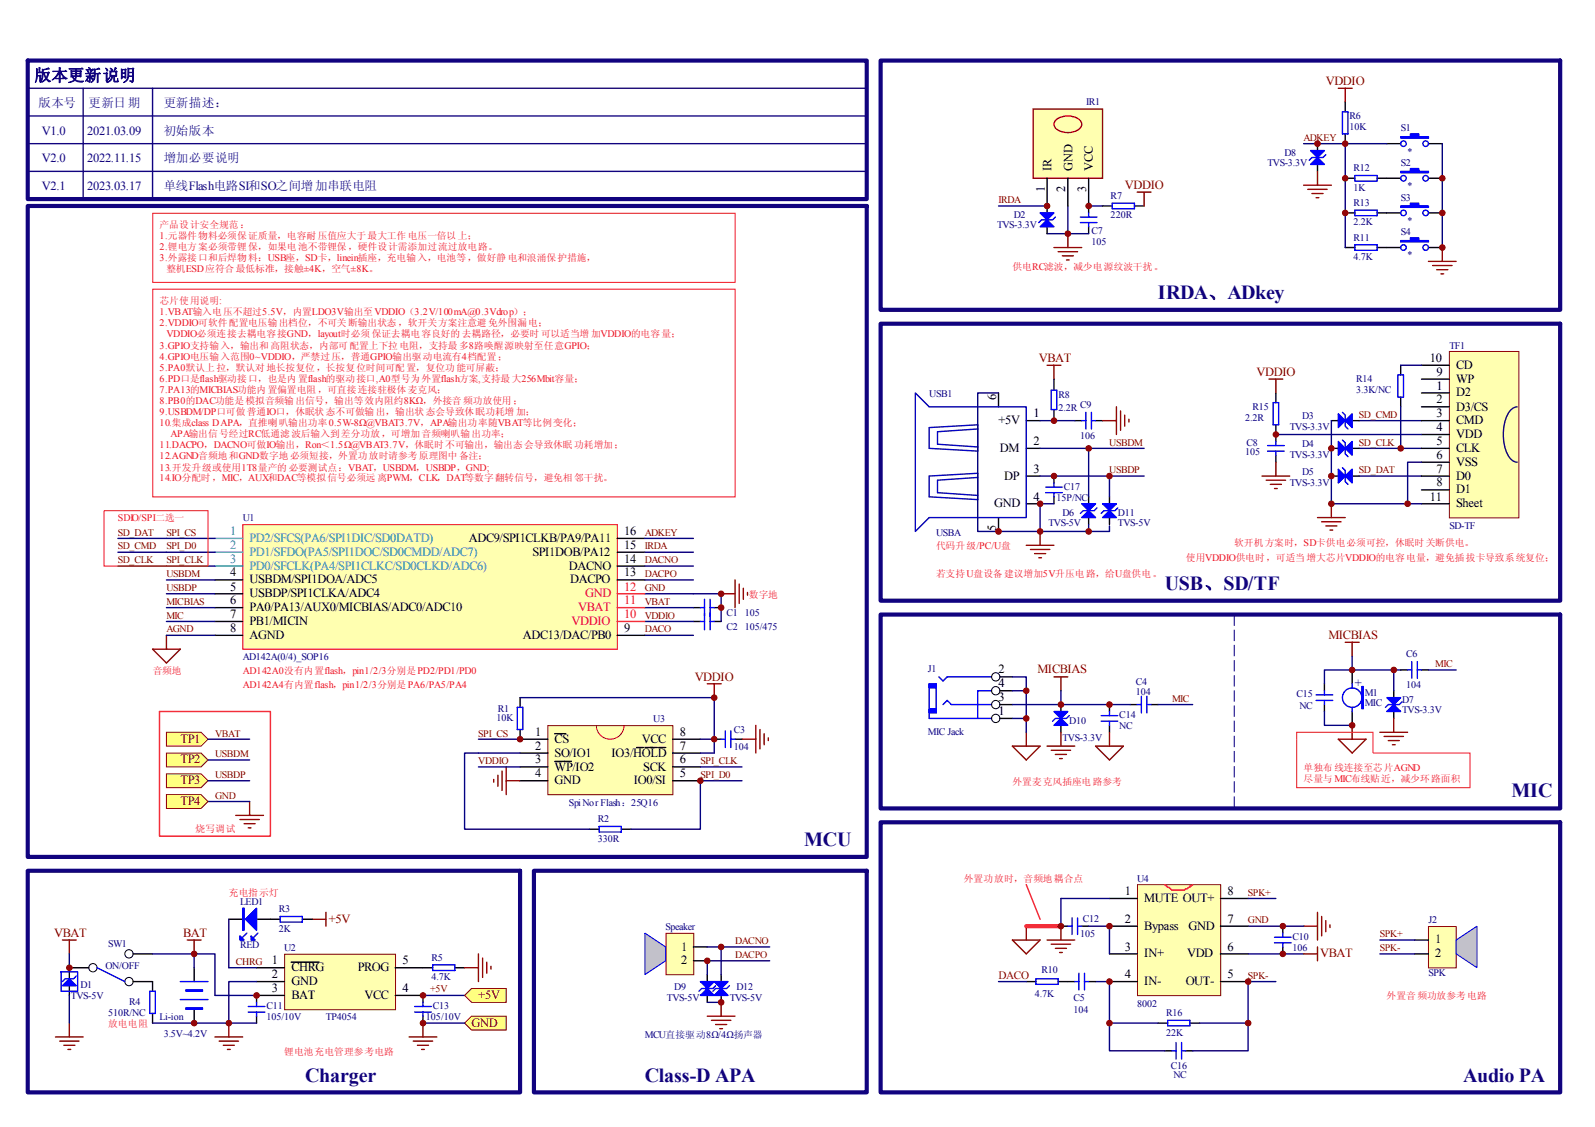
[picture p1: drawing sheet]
<svg xmlns="http://www.w3.org/2000/svg" width="297mm" height="210mm" viewBox="0 0 297 210" stroke-linecap="round" stroke-linejoin="round" font-family="sans-serif">
<defs><g id="words">
<g font-size="3.7" fill="#11037f">
<text x="215.6" y="55.7">IRDA、ADkey</text>
<text x="216.9" y="109.8">USB、SD/TF</text>
<text x="281.5" y="148.5">MIC</text>
<text x="149.8" y="157.6">MCU</text>
<text x="56.8" y="201.4">Charger</text>
<text x="120.1" y="201.4">Class-D APA</text>
<text x="272.5" y="201.4">Audio PA</text>
</g>
<text font-size="3.1" fill="#11037f" x="6.4" y="15.1">版本更新说明</text>
<g font-size="2.3" fill="#800000">
<text x="246.9" y="15.8">VDDIO</text>
<text x="209.5" y="35.2">VDDIO</text>
<text x="193.5" y="67.4">VBAT</text>
<text x="234" y="69.9">VDDIO</text>
<text x="247.4" y="119">MICBIAS</text>
<text x="193.2" y="125.4">MICBIAS</text>
<text x="129.4" y="126.8">VDDIO</text>
<text x="33.6" y="142.2">TP2</text>
<text x="33.6" y="138.4">TP1</text>
<text x="33.6" y="146.1">TP3</text>
<text x="33.6" y="150">TP4</text>
<text x="61.2" y="171.9">+5V</text>
<text x="10.1" y="174.4">VBAT</text>
<text x="34.1" y="174.4">BAT</text>
<text x="245.9" y="178.3">VBAT</text>
<text x="87.8" y="191.2">GND</text>
<text x="89.1" y="186">+5V</text>
</g>
<g font-size="2.3" fill="#11037f">
<text x="7.2" y="19.9">版本号</text>
<text x="16.5" y="19.9">更新日期</text>
<text x="30.5" y="19.9">更新描述：</text>
<text x="7.8" y="25.1">V1.0</text>
<text x="16.3" y="25.1">2021.03.09</text>
<text x="30.5" y="25.1">初始版本</text>
<text x="7.8" y="30.2">V2.0</text>
<text x="7.8" y="35.4">V2.1</text>
<text x="16.3" y="30.2">2022.11.15</text>
<text x="16.3" y="35.4">2023.03.17</text>
<text x="30.5" y="30.2">增加必要说明</text>
<text x="30.5" y="35.4">单线Flash电路SI和SO之间增加串联电阻</text>
</g>
<g font-size="2.3">
<text x="194.6" y="35.8" transform="rotate(-90 194.6 35.8)">1</text>
<text x="195.8" y="31.9" transform="rotate(-90 195.8 31.9)">IR</text>
<text x="198.4" y="35.8" transform="rotate(-90 198.4 35.8)">2</text>
<text x="199.7" y="31.9" transform="rotate(-90 199.7 31.9)">GND</text>
<text x="202.3" y="35.8" transform="rotate(-90 202.3 35.8)">3</text>
<text x="203.5" y="31.9" transform="rotate(-90 203.5 31.9)">VCC</text>
<text x="266.3" y="67.4">10</text>
<text x="267.5" y="69.9">9</text>
<text x="271.2" y="68.7">CD</text>
<text x="271.2" y="71.3">WP</text>
<text x="185.5" y="74.5" transform="rotate(-90 185.5 74.5)">6</text>
<text x="192.4" y="77.7">1</text>
<text x="267.5" y="75.1">2</text>
<text x="267.5" y="77.7">3</text>
<text x="267.5" y="72.6">1</text>
<text x="271.2" y="76.5">D3/CS</text>
<text x="271.2" y="73.8">D2</text>
<text x="185.9" y="79">+5V</text>
<text x="192.4" y="82.9">2</text>
<text x="267.5" y="80.3">4</text>
<text x="267.5" y="82.9">5</text>
<text x="271.2" y="81.5">VDD</text>
<text x="271.2" y="79">CMD</text>
<text x="186.2" y="84.2">DM</text>
<text x="187" y="89.3">DP</text>
<text x="192.4" y="88.1">3</text>
<text x="267.5" y="88.1">7</text>
<text x="267.5" y="85.4">6</text>
<text x="271.2" y="89.3">D0</text>
<text x="271.2" y="84.2">CLK</text>
<text x="271.2" y="86.7">VSS</text>
<text x="185.2" y="94.5">GND</text>
<text x="192.4" y="93.2">4</text>
<text x="266.3" y="93.2">11</text>
<text x="267.5" y="90.6">8</text>
<text x="271.2" y="91.9">D1</text>
<text x="271.2" y="94.5">Sheet</text>
<text x="87.3" y="100.9">ADC9/SPI1CLKB/PA9/PA11</text>
<text x="116.2" y="99.7">16</text>
<text x="185.5" y="99" transform="rotate(-90 185.5 99)">5</text>
<text x="42.8" y="107.4">4</text>
<text x="99.1" y="103.5">SPI1DOB/PA12</text>
<text x="105.9" y="106.1">DACNO</text>
<text x="116.2" y="102.2">15</text>
<text x="116.2" y="107.4">13</text>
<text x="116.2" y="104.8">14</text>
<text x="42.8" y="110">5</text>
<text x="42.8" y="112.5">6</text>
<text x="46.5" y="111.3">USBDP/SPI1CLKA/ADC4</text>
<text x="46.5" y="108.6">USBDM/SPI1DOA/ADC5</text>
<text x="46.5" y="113.8">PA0/PA13/AUX0/MICBIAS/ADC0/ADC10</text>
<text x="106.2" y="108.6">DACPO</text>
<text x="42.8" y="115.2">7</text>
<text x="42.8" y="117.7">8</text>
<text x="46.5" y="116.4">PB1/MICIN</text>
<text x="46.5" y="119">AGND</text>
<text x="97.4" y="119">ADC13/DAC/PB0</text>
<text x="116.2" y="117.7">9</text>
<text x="185.9" y="125.4">2</text>
<text x="185.9" y="128">4</text>
<text x="185.9" y="130.6">3</text>
<text x="99.7" y="137">1</text>
<text x="126.6" y="137">8</text>
<text x="185.9" y="133.2">1</text>
<text x="99.7" y="139.6">2</text>
<text x="99.7" y="142.2">3</text>
<text x="103.3" y="138.4">CS</text>
<text x="103.3" y="140.9">SO/IO1</text>
<text x="103.3" y="143.5">WP/IO2</text>
<text x="113.9" y="140.9">IO3/HOLD</text>
<text x="119.5" y="138.4">VCC</text>
<text x="119.8" y="143.5">SCK</text>
<text x="126.6" y="142.2">6</text>
<text x="126.6" y="139.6">7</text>
<text x="99.7" y="144.8">4</text>
<text x="103.3" y="146.1">GND</text>
<text x="118" y="146.1">IO0/SI</text>
<text x="126.6" y="144.8">5</text>
<text x="209.5" y="166.7">1</text>
<text x="213.1" y="168">MUTE OUT+</text>
<text x="228.6" y="166.7">8</text>
<text x="209.5" y="171.9">2</text>
<text x="213.1" y="173.2">Bypass</text>
<text x="221.3" y="173.2">GND</text>
<text x="228.6" y="171.9">7</text>
<text x="50.6" y="179.6">1</text>
<text x="74.9" y="179.6">5</text>
<text x="126.8" y="177.1">1</text>
<text x="126.8" y="179.6">2</text>
<text x="209.5" y="177.1">3</text>
<text x="213.1" y="178.3">IN+</text>
<text x="221.1" y="178.3">VDD</text>
<text x="228.6" y="177.1">6</text>
<text x="267.3" y="175.7">1</text>
<text x="267.3" y="178.3">2</text>
<text x="50.6" y="182.2">2</text>
<text x="50.6" y="184.8">3</text>
<text x="54.3" y="180.9">CHRG</text>
<text x="54.3" y="183.5">GND</text>
<text x="66.6" y="180.9">PROG</text>
<text x="74.9" y="184.8">4</text>
<text x="209.5" y="182.2">4</text>
<text x="213.1" y="183.5">IN-</text>
<text x="220.8" y="183.5">OUT-</text>
<text x="228.6" y="182.2">5</text>
<text x="54.3" y="186">BAT</text>
<text x="67.9" y="186">VCC</text>
</g>
<g font-size="2.3" fill="#009cca">
<text x="42.8" y="99.7">1</text>
<text x="46.5" y="100.9">PD2/SFCS(PA6/SPI1DIC/SD0DATD)</text>
<text x="42.8" y="102.2">2</text>
<text x="42.8" y="104.8">3</text>
<text x="46.5" y="103.5">PD1/SFDO(PA5/SPI1DOC/SD0CMDD/ADC7)</text>
<text x="46.5" y="106.1">PD0/SFCLK(PA4/SPI1CLKC/SD0CLKD/ADC6)</text>
</g>
<g font-size="2.3" fill="#ee0e22">
<text x="107.7" y="113.8">VBAT</text>
<text x="109" y="111.3">GND</text>
<text x="116.2" y="112.5">11</text>
<text x="116.2" y="110">12</text>
<text x="106.4" y="116.4">VDDIO</text>
<text x="116.2" y="115.2">10</text>
</g>
<text font-size="2.3" fill="#000080" x="252.3" y="128">+</text>
<text font-size="2.1" fill="#800000" x="185.9" y="182.3">DACO</text>
<g font-size="1.9" fill="#000080">
<text x="202.3" y="19.5">IR1</text>
<text x="251.3" y="22.1">R6</text>
<text x="239.2" y="29.1">D8</text>
<text x="251.3" y="24.1">10K</text>
<text x="260.9" y="24.4">S1</text>
<text x="262.1" y="28.8">*</text>
<text x="236.1" y="30.8">TVS-3.3V</text>
<text x="252.1" y="31.9">R12</text>
<text x="252.1" y="35.5">1K</text>
<text x="260.9" y="30.8">S2</text>
<text x="262.1" y="35.2">*</text>
<text x="188.8" y="40.7">D2</text>
<text x="206.8" y="37">R7</text>
<text x="206.8" y="40.7">220R</text>
<text x="252.1" y="38.4">R13</text>
<text x="252.1" y="41.9">2.2K</text>
<text x="260.9" y="37.4">S3</text>
<text x="262.1" y="41.7">*</text>
<text x="185.7" y="42.4">TVS-3.3V</text>
<text x="203.3" y="43.5">C7</text>
<text x="203.3" y="45.6">105</text>
<text x="252.1" y="44.8">R11</text>
<text x="260.9" y="43.8">S4</text>
<text x="252.1" y="48.4">4.7K</text>
<text x="262.1" y="48.1">*</text>
<text x="269.9" y="65">TF1</text>
<text x="252.6" y="71.1">R14</text>
<text x="173.1" y="73.9">USB1</text>
<text x="197.1" y="74.2">R8</text>
<text x="197.1" y="76.6">2.2R</text>
<text x="201.2" y="76">C9</text>
<text x="233.3" y="76.3">R15</text>
<text x="252.6" y="73.2">3.3K/NC</text>
<text x="201.2" y="81.7">106</text>
<text x="231.9" y="78.3">2.2R</text>
<text x="232.2" y="83">C8</text>
<text x="240.2" y="80.1">TVS-3.3V</text>
<text x="242.5" y="83.2">D4</text>
<text x="242.5" y="78.1">D3</text>
<text x="231.9" y="84.8">105</text>
<text x="240.2" y="85.3">TVS-3.3V</text>
<text x="242.5" y="88.4">D5</text>
<text x="196.8" y="93.3">15P/NC</text>
<text x="198.1" y="91.2">C17</text>
<text x="240.2" y="90.4">TVS-3.3V</text>
<text x="45.2" y="97.1">U1</text>
<text x="174.3" y="99.8">USBA</text>
<text x="195.2" y="97.9">TVS-5V</text>
<text x="197.9" y="96.1">D6</text>
<text x="208.2" y="96.1">D11</text>
<text x="208.2" y="97.9">TVS-5V</text>
<text x="269.9" y="98.5">SD-TF</text>
<text x="135.3" y="117.3">C2</text>
<text x="135.3" y="114.7">C1</text>
<text x="138.7" y="117.3">105/475</text>
<text x="138.7" y="114.7">105</text>
<text x="45.2" y="123">AD142A(0/4)_SOP16</text>
<text x="172.8" y="125.2">J1</text>
<text x="261.9" y="122.4">C6</text>
<text x="211.5" y="127.6">C4</text>
<text x="211.5" y="129.4">104</text>
<text x="241.5" y="129.9">C15</text>
<text x="254.2" y="129.6">M1</text>
<text x="254.2" y="131.5">MIC</text>
<text x="261.1" y="130.9">D7</text>
<text x="261.9" y="128.1">104</text>
<text x="92.5" y="134.3">10K</text>
<text x="92.7" y="132.5">R1</text>
<text x="121.7" y="134.5">U3</text>
<text x="136.7" y="136.6">C3</text>
<text x="172.8" y="136.9">MIC Jack</text>
<text x="197.9" y="137.9">TVS-3.3V</text>
<text x="199.1" y="134.8">D10</text>
<text x="208.4" y="133.8">C14</text>
<text x="208.4" y="135.8">NC</text>
<text x="242" y="132">NC</text>
<text x="261.1" y="132.8">TVS-3.3V</text>
<text x="136.7" y="139.7">104</text>
<text x="105.9" y="150">Spi Nor Flash：25Q16</text>
<text x="111.3" y="153.1">R2</text>
<text x="111.3" y="156.7">330R</text>
<text x="211.8" y="164.2">U4</text>
<text x="44.7" y="168.6">LED1</text>
<text x="51.9" y="169.9">R3</text>
<text x="51.9" y="173.5">2K</text>
<text x="124" y="173.2">Speaker</text>
<text x="201.7" y="171.7">C12</text>
<text x="266" y="172">J2</text>
<text x="20.2" y="176.4">SW1</text>
<text x="44.7" y="176.6">RED</text>
<text x="52.9" y="177.1">U2</text>
<text x="80.3" y="178.9">R5</text>
<text x="201.2" y="174.5">105</text>
<text x="240.7" y="175">C10</text>
<text x="240.7" y="177.1">106</text>
<text x="15" y="184.1">D1</text>
<text x="19.6" y="180.4">ON/OFF</text>
<text x="80.3" y="182.6">4.7K</text>
<text x="125.6" y="184.3">D9</text>
<text x="137.2" y="184.3">D12</text>
<text x="192.7" y="185.6">4.7K</text>
<text x="194" y="181.3">R10</text>
<text x="266" y="181.8">SPK</text>
<text x="13.2" y="186.1">TVS-5V</text>
<text x="20.2" y="189.2">510R/NC</text>
<text x="24" y="187.2">R4</text>
<text x="29.7" y="190">Li-ion</text>
<text x="49.6" y="188">C11</text>
<text x="49.6" y="190">105/10V</text>
<text x="60.7" y="190">TP4054</text>
<text x="79.3" y="190">105/10V</text>
<text x="80.6" y="188">C13</text>
<text x="124.2" y="186.5">TVS-5V</text>
<text x="135.9" y="186.5">TVS-5V</text>
<text x="199.9" y="186.5">C5</text>
<text x="199.9" y="188.7">104</text>
<text x="211.8" y="187.5">8002</text>
<text x="217.2" y="189.2">R16</text>
<text x="30.5" y="193.1">3.5V~4.2V</text>
<text x="120.1" y="193.4">MCU直接驱动8Ω/4Ω扬声器</text>
<text x="217.2" y="192.9">22K</text>
<text x="218" y="199.1">C16</text>
<text x="218.5" y="200.8">NC</text>
</g>
<g font-size="1.9" fill="#800000">
<text x="242.7" y="26.3">ADKEY</text>
<text x="185.9" y="37.9">IRDA</text>
<text x="253.1" y="77.8">SD_CMD</text>
<text x="206.6" y="83">USBDM</text>
<text x="253.1" y="83">SD_CLK</text>
<text x="206.6" y="88.2">USBDP</text>
<text x="253.1" y="88.2">SD_DAT</text>
<text x="21.9" y="99.8">SD_DAT</text>
<text x="31" y="99.8">SPI_CS</text>
<text x="120.1" y="99.8">ADKEY</text>
<text x="21.9" y="102.3">SD_CMD</text>
<text x="21.9" y="104.9">SD_CLK</text>
<text x="31" y="107.5">USBDM</text>
<text x="31" y="102.3">SPI_D0</text>
<text x="31" y="104.9">SPI_CLK</text>
<text x="120.1" y="107.5">DACPO</text>
<text x="120.1" y="104.9">DACNO</text>
<text x="120.1" y="102.3">IRDA</text>
<text x="31" y="110.1">USBDP</text>
<text x="31" y="112.6">MICBIAS</text>
<text x="120.1" y="112.6">VBAT</text>
<text x="120.1" y="110.1">GND</text>
<text x="31" y="117.8">AGND</text>
<text x="31" y="115.2">MIC</text>
<text x="120.1" y="117.8">DACO</text>
<text x="120.1" y="115.2">VDDIO</text>
<text x="267.3" y="124.2">MIC</text>
<text x="218.3" y="130.7">MIC</text>
<text x="40" y="137.2">VBAT</text>
<text x="89.1" y="137.2">SPI_CS</text>
<text x="40" y="141">USBDM</text>
<text x="89.1" y="142.3">VDDIO</text>
<text x="130.5" y="142.3">SPI_CLK</text>
<text x="40" y="144.9">USBDP</text>
<text x="40" y="148.8">GND</text>
<text x="130.5" y="144.9">SPI_D0</text>
<text x="232.4" y="166.8">SPK+</text>
<text x="232.4" y="172">GND</text>
<text x="43.9" y="179.7">CHRG</text>
<text x="136.9" y="178.4">DACPO</text>
<text x="136.9" y="175.9">DACNO</text>
<text x="257" y="174.5">SPK+</text>
<text x="257" y="177.1">SPK-</text>
<text x="80.1" y="184.8">+5V</text>
<text x="232.4" y="182.3">SPK-</text>
</g>
<g font-size="1.9" fill="#ee0e22">
<text x="29.7" y="44.5">1.元器件物料必须保证质量，电容耐 压值应大于最大工作 电压一倍以 上；</text>
<text x="29.7" y="46.6">2.锂电方案必须带锂保，如果电 池不带锂保 ，硬件设计需添加过流过放电路。</text>
<text x="29.7" y="48.7">3.外露接口和后焊物料：USB座，SD卡，linein插座，充电输入，电池等，做好静 电和浪涌保护措施，</text>
<text x="29.7" y="58.7">1.VBAT输入电压不超过5.5V，内置LDO3V输出至VDDIO（3.2V/100mA@0.3Vdrop）；</text>
<text x="29.7" y="60.8">2.VDDIO可软件配置电压输出档位，不可关 断输出状态 ，软开关方案注意避 免外围漏电；</text>
<text x="29.7" y="65">3.GPIO支持输入，输出和 高阻状态，内部可 配置上下拉 电阻，支持最 多8路唤醒源映射至任意GPIO；</text>
<text x="31" y="62.8">VDDIO必须连接去耦电容接GND，layout时必须 保证去耦电容良好的 去耦路径，必要时 可以适当增 加VDDIO的电容量；</text>
<text x="29.7" y="67">4.GPIO电压输入范围0~VDDIO，严禁过压，普通GPIO输出驱动电流有4档配置；</text>
<text x="29.7" y="69">5.PA0默认上 拉，默认对 地长按复位 ，长按复位时间可配 置，复位功 能可屏蔽；</text>
<text x="29.7" y="71.1">6.PD口是flash驱动接口，也是内 置flash的驱动接口,A0型号为外置flash方案,支持最 大256Mbit容量；</text>
<text x="29.7" y="73.2">7.PA13的MICBIAS功能内 置偏置电阻 ，可直接连接驻极体 麦克风；</text>
<text x="29.7" y="75.2">8.PB0的DAC功能是模拟音频输 出信号，输出等效内阻约8KΩ，外接音 频功放使用 ；</text>
<text x="29.7" y="77.3">9.USBDM/DP口可做普通IO口，休眠状 态不可做输 出，输出状 态会导致休眠功耗增 加；</text>
<text x="29.7" y="79.3">10.集成class D APA，直推喇叭输出功率0.5W-8Ω@VBAT3.7V，APA输出功率随VBAT等比例变化；</text>
<text x="29.7" y="83.5">11.DACPO，DACNO可做IO输出，Ron＜1.5Ω@VBAT3.7V，休眠时不可输出，输出态会导致休眠 功耗增加；</text>
<text x="31.7" y="81.5">APA输出信号经过RC低通滤 波后输入到差分功放，可增加音频喇叭输出功率；</text>
<text x="29.7" y="85.5">12.AGND音频地和GND数字地 必须短接，外置功放时请参考原理图中 备注；</text>
<text x="29.7" y="87.6">13.开发升级或使用1T8量产的 必要测试点：VBAT，USBDM，USBDP，GND;</text>
<text x="29.7" y="89.7">14.IO分配时 ，MIC，AUX和DAC等模拟信号必须远 离PWM，CLK，DAT等数字翻转信号，避免相 邻干扰。</text>
<text x="21.9" y="97.1">SDIO/SPI二选一</text>
<text x="45.2" y="125.5">AD142A0没有内置flash，pin1/2/3分别是PD2/PD1/PD0</text>
<text x="45.2" y="128.1">AD142A4有内置flash，pin1/2/3分别是PA6/PA5/PA4</text>
</g>
<g font-size="1.8" fill="#ee0e22">
<text x="29.7" y="42.4">产品设计安全规范 ：</text>
<text x="31" y="50.7">整机ESD应符合 最低标准，接触±4K，空气±8K。</text>
<text x="188.6" y="50.2">供电RC滤波，减少电源纹波干扰。</text>
<text x="29.7" y="56.7">芯片使用说明:</text>
<text x="229.9" y="101.8">软开机方案时，SD卡供电必须可控，休眠时 关断供电。</text>
<text x="174.3" y="102.3">代码升级/PC/U盘</text>
<text x="174.3" y="107.5">若支持U盘设备 建议增加5V升压电 路，给U盘供电。</text>
<text x="220.8" y="104.4">使用VDDIO供电时，可适当 增大芯片VDDIO的电容电量，避免插拔卡导致系统复位；</text>
<text x="139.4" y="111.4">数字地</text>
<text x="28.4" y="125.5">音频地</text>
<text x="242.7" y="143.6">单独布 线连接至芯片AGND</text>
<text x="188.6" y="146.1">外置麦克风插座电 路参考</text>
<text x="242.7" y="145.6">尽量与MIC布线贴近，减少环路面积</text>
<text x="36.4" y="155">烧写调试</text>
<text x="42.6" y="166.8">充电指示灯</text>
<text x="179.5" y="164.2">外置功放时，音频地耦合点</text>
<text x="20.2" y="191.3">放电电阻</text>
<text x="258.2" y="186.1">外置音 频功放参考电路</text>
<text x="52.9" y="196.4">锂电池充电管理参考电路</text>
</g>
</g></defs>
<path d="M31 118.3v2.6M134.3 110.6h2.6M136.9 108v5.2M137.7 108.8v3.6M138.4 109.6v2M139.2 110.3v.5M28.4 120.9h5.2l-2.6 2.6z" fill="none" stroke="#800000" stroke-width=".26"/>
<path d="M129.1 115.7h1.3M129.1 113.2h1.3M133 115.7h1.3M133 113.2h1.3" fill="none" stroke="#000" stroke-width=".26"/>
<path d="M130.4 115.7h.8M130.4 113.2h.8M131.2 111.6v5.7M132.2 115.7h.8M132.2 111.6v5.7M132.2 113.2h.8" fill="none" stroke="#00f" stroke-width=".26"/>
<path d="M120.1 108h9M120.1 115.7h9M120.1 118.3h9M120.1 113.2h9M120.1 110.6h9" fill="none" stroke="#000080" stroke-width=".26"/>
<path d="M5.2 38.4h156.2v121.2h-156.2z" fill="none" stroke="#11037f" stroke-width=".77"/>
<path d="M45.3 97.8h69.7v23.1h-69.7z" fill="#ffffb0"/>
<path d="M45.2 97.7h69.8v23.2h-69.8z" fill="none" stroke="#f00" stroke-width=".19"/>
<path d="M40 110.6h5.2M40 108h5.2M40 118.3h5.2M40 115.7h5.2M40 113.2h5.2M114.9 108h5.2M114.9 100.3h5.2M114.9 102.9h5.2M114.9 118.3h5.2M114.9 105.4h5.2" fill="none" stroke="#000" stroke-width=".26"/>
<path d="M114.9 115.7h5.2M114.9 113.2h5.2M114.9 110.6h5.2" fill="none" stroke="#ee0e22" stroke-width=".26"/>
<path d="M40 100.3h5.2M40 102.9h5.2M40 105.4h5.2" fill="none" stroke="#009cca" stroke-width=".26"/>
<path d="M22 105.4h18M22 102.9h18M22 100.3h18M31 108h9M31 110.6h9M31 113.2h9M31 115.7h9M31 118.3h9M120.1 105.4h9M120.1 102.9h9M120.1 100.3h9M129.1 110.6h5.2v5.1" fill="none" stroke="#000080" stroke-width=".26"/>
<path d="M102.1 135.2h23.2v12.8h-23.2z" fill="#ffffb0"/>
<path d="M102 135.1h23.3v12.9h-23.3z" fill="none" stroke="#800000" stroke-width=".19"/>
<g fill="none" stroke="#000" stroke-width=".26">
<path d="M96.9 135.9v1.8h5.1M96.9 129.9v1.8M103.3 136.6h2.1M118.5 139.2h1.3M120.1 139.2h2.3M122.7 139.2h1.3M125.3 137.7h5.1M133 137.7h1.3M136.9 137.7h1.3M96.9 140.3h5.1M96.9 142.8h5.1M96.9 145.4h5.1"/>
<path d="M103.3 141.8h3.1M125.3 140.3h5.1M125.3 142.8h5.1M125.3 145.4h5.1"/>
</g>
<path d="M111.1 135.1a2.58 2.58 0 0 0 2.5 2.6 2.58 2.58 0 0 0 2.6-2.6" fill="none" stroke="#bf0000" stroke-width=".19"/>
<path d="M131.7 127.4h2.6M133 127.4v2.5M138.2 137.7h2.6M140.8 135.1v5.2M141.5 135.9v3.6M142.3 136.6v2.1M143.1 137.4v.5M91.9 145.2v.5M92.7 144.4v2M93.5 143.6v3.6M94.3 142.8v5.2M94.3 145.4h2.6" fill="none" stroke="#800000" stroke-width=".26"/>
<path d="M89.1 137.7h7.8M96.9 129.9h36.1v10.4h-2.6M130.4 137.7h2.6M89.1 142.8h7.8M89.1 140.3h7.8M130.4 142.8h7.8M130.4 145.4h7.8" fill="none" stroke="#000080" stroke-width=".26"/>
<path d="M96.3 131.7h1.1v4.2h-1.1zM134.3 137.7h.8M135.1 136.1v3.1M136.1 137.7h.8M136.1 136.1v3.1" fill="none" stroke="#00f" stroke-width=".26"/>
<g fill="#ffff80" stroke="#800000" stroke-width=".19">
<path d="M31 140.3h6.4l1.3 1.2-1.3 1.3h-6.4z" fill-rule="evenodd"/>
<path d="M31 144.1h6.4l1.3 1.3-1.3 1.3h-6.4z" fill-rule="evenodd"/>
</g>
<path d="M38.7 141.5h7.8M38.7 145.4h7.8" fill="none" stroke="#000080" stroke-width=".26"/>
<path d="M31 136.4h6.4l1.3 1.3-1.3 1.3h-6.4z" fill-rule="evenodd" fill="#ffff80" stroke="#800000" stroke-width=".19"/>
<path d="M38.7 137.7h7.8M38.7 149.3h7.8" fill="none" stroke="#000080" stroke-width=".26"/>
<path d="M43.9 151.9h5.2M44.7 152.6h3.6M45.5 153.4h2M46.2 154.2h.5M46.5 149.3v2.6" fill="none" stroke="#800000" stroke-width=".26"/>
<path d="M31 148h6.4l1.3 1.3-1.3 1.3h-6.4z" fill-rule="evenodd" fill="#ffff80" stroke="#800000" stroke-width=".19"/>
<path d="M29.7 132.5h20.7v23.2h-20.7z" fill="none" stroke="#ee0e22" stroke-width=".26"/>
<path d="M188.5 139h5.2l-2.6 2.5zM191.1 136.4v2.6M249.2 137.7h5.2l-2.6 2.6zM251.8 135.1v2.6M195 175.1h5.2M195.8 175.9h3.6M196.5 176.6h2.1M197.3 177.4h.5M197.6 172.5v2.6" fill="none" stroke="#800000" stroke-width=".26"/>
<g fill="none" stroke="#000" stroke-width=".26">
<path d="M186.2 126.1h2.3M186.2 128.6h2.3M186.2 131.2h2.3M186.2 133.8h2.3M210.5 131.2h1.3M214.4 131.2h1.3M246.6 127.4v1.2M246.6 131.2v1.3M251.8 124.8v2.6M251.8 132.5v2.6M197.6 172.5h1.3M201.4 172.5h1.3"/>
<path d="M238.9 172.5v1.3M238.9 176.4v1.3"/>
</g>
<g fill="none" stroke="#00f" stroke-width=".26">
<path d="M173 127.4v6.4h11.7M174.3 127.4v5.4M174.8 126.1l.8 .7 .8-.7h8.3M175.6 131.2l.8-.7 .8 .7h7.5M184.7 128.6h-2.6v5.2M211.8 131.2h.8M212.6 129.7v3.1M213.6 131.2h.8M213.6 129.7v3.1M245.1 129.4h3.1M245.1 130.5h3.1M246.6 128.6v.8"/>
<path d="M246.6 130.5v.7M251.8 127.4v.7M251.8 131.7v.8M198.9 172.5h.7M199.6 171v3M200.7 172.5h.7M200.7 171v3M237.4 175.6h3M237.4 174.6h3M238.9 173.8v.8M238.9 175.6v.8"/>
<circle cx="251.8" cy="129.9" r="1.81"/>
</g>
<g fill="#00f" stroke="#00f" stroke-width=".26">
<path d="M253.6 127.9h.3v4.1h-.3z" fill-rule="evenodd"/>
<path d="M173 132h1.3v.8h-1.3z" fill-rule="evenodd"/>
<path d="M173 127.4h1.3v.7h-1.3z" fill-rule="evenodd"/>
</g>
<g fill="none" stroke="#000" stroke-width=".19">
<circle cx="185.4" cy="128.6" r=".78"/>
<circle cx="185.4" cy="133.8" r=".78"/>
<circle cx="185.4" cy="126.1" r=".77"/>
<circle cx="185.4" cy="131.2" r=".77"/>
</g>
<path d="M246.6 132.5v2.6h5.2M260.9 124.8h-14.3v2.6M232.4 172.5h6.5M204 182.8h2.6M232.4 182.8h5.2" fill="none" stroke="#000080" stroke-width=".26"/>
<path d="M266.1 172.6h5.1v7.7h-5.1z" fill="#ffffb0"/>
<path d="M266 172.6h5.2v7.7h-5.2z" fill="none" stroke="#800000" stroke-width=".19"/>
<path d="M263.4 175.1h2.6M263.4 177.7h2.6M198.9 182.8h1.3M202.7 182.8h1.3" fill="none" stroke="#000" stroke-width=".26"/>
<path d="M257 175.1h6.4M257 177.7h6.4" fill="none" stroke="#000080" stroke-width=".26"/>
<path d="M200.2 182.8h.7M200.9 181.3v3.1M202 182.8h.7M202 181.3v3.1" fill="none" stroke="#00f" stroke-width=".26"/>
<path d="M211.9 164.9h15.4v20.5h-15.4z" fill="#ffffb0"/>
<path d="M211.8 164.8h15.5v20.6h-15.5z" fill="none" stroke="#800000" stroke-width=".19"/>
<g fill="none" stroke="#000" stroke-width=".26">
<path d="M196.3 70.6v2.1M196.3 76.3v2M200.2 78.3h1.2M204 78.3h1.3M237.6 80.9v1.3M237.6 84.8v1.3M206.6 131.2v1.3M206.6 135.1v1.3M260.9 124.8h1.2M264.7 124.8h1.3M206.6 167.3h5.2M206.6 172.5h5.2"/>
<path d="M206.6 177.7h5.2M227.3 167.3h5.1M227.3 172.5h5.1M227.3 177.7h5.1M191.1 182.8h1.8M197.1 182.8h1.8M206.6 182.8h5.2M215.7 190.6h1.8M216.9 195.7h1.3M220.8 195.7h1.3M221.6 190.6h1.8M227.3 182.8h5.1"/>
</g>
<path d="M216.9 164.8l.6 .5h.2a1.48 1.48 0 0 0 1.6 .5 2.4 2.4 0 0 0 2-.5h.3v-.3h.3l.2-.2" fill="none" stroke="#f00" stroke-width=".26"/>
<g fill="none" stroke="#000080" stroke-width=".26">
<path d="M253.1 78.3h11.6M253.1 83.5h11.6M253.1 88.7h11.6M266 124.8h5.2M197.6 167.3h9M202.7 172.5h3.9v5.2M232.4 177.7h10.4M232.4 167.3h5.2M238.9 172.5h3.9M186 182.8h5.1M206.6 182.8v7.8h9.1M206.6 190.6v5.1h10.3"/>
<path d="M232.4 182.8v7.8h-9M232.4 190.6v5.1h-10.3"/>
</g>
<g fill="none" stroke="#00f" stroke-width=".26">
<path d="M195.8 72.7h1v3.6h-1zM201.4 78.3h.8M202.2 76.8v3.1M203.3 78.3h.7M203.3 76.8v3.1M236.1 84h3.1M236.1 83h3.1M237.6 82.2v.8M237.6 84v.8M205.1 134.3h3.1M205.1 133.3h3.1M206.6 132.5v.8"/>
<path d="M206.6 134.3v.8M262.1 124.8h.8M262.9 123.2v3.1M264 124.8h.7M264 123.2v3.1M192.9 182.3h4.2v1h-4.2zM217.5 190h4.1v1.1h-4.1zM218.2 195.7h.8M219 194.2v3.1M220 195.7h.8M220 194.2v3.1"/>
</g>
<g fill="none" stroke="#800000" stroke-width=".26">
<path d="M195 68h2.6M196.3 68v2.6M193.7 99v2.6M191.1 101.6h5.2M191.9 102.3h3.6M192.7 103.1h2M193.4 103.9h.6M250.5 119.6h2.6M251.8 119.6v2.6M188.5 175.1h5.2l-2.6 2.6zM191.1 172.5v2.6M242.8 172.5h2.6"/>
<path d="M242.8 177.7h2.6M245.4 169.9v5.2M245.4 176.4v2.5M246.1 170.7v3.6M246.9 171.5v2M247.7 172.2v.6"/>
</g>
<path d="M270 65.5h12.9v30.9h-12.9z" fill="#ffffb0"/>
<path d="M269.9 65.5h13v30.9h-13z" fill="none" stroke="#800000" stroke-width=".19"/>
<g fill="none" stroke="#000" stroke-width=".26">
<path d="M250.5 19v1.8M250.5 24.9v1.9M250.5 39.7h1.8M250.5 33.2h1.8M256.5 39.7h4.4M256.5 33.2h4.4M258.3 26.8h2.6M266 26.8h2.6M266 39.7h2.6M266 33.2h2.6M250.5 46.1h1.8M256.5 46.1h4.4"/>
<path d="M266 46.1h2.6M186 73.2v2.6M191.1 78.3h2.6M237.6 73.2v1.8M237.6 79.1v1.8M260.9 68v1.8M260.9 74v1.8M264.7 68h5.2M264.7 75.8h5.2M264.7 78.3h5.2M264.7 70.6h5.2M264.7 73.2h5.2"/>
<path d="M186 96.4v2.6M191.1 88.7h2.6M191.1 83.5h2.6M191.1 93.8h2.6M264.7 88.7h5.2M264.7 80.9h5.2M264.7 83.5h5.2M264.7 86.1h5.2M264.7 91.2h5.2M264.7 93.8h5.2"/>
</g>
<path d="M282.5 75.8a2.26 2.26 0 0 0-1.8 1.5 8.9 8.9 0 0 0 .4 7.9l.9 .8 .5 .1" fill="none" stroke="#11037f" stroke-width=".26"/>
<path d="M242.8 26.8h15.5M250.5 26.8v19.3M268.6 26.8v19.3M186 73.2h-3.9v25.8h11.6v-5.2M193.7 78.3h6.5M193.7 83.5h19.4M193.7 88.7h19.4M237.6 80.9h27.1M264.7 86.1h-2.6v7.7h2.6M251.8 122.2v2.6" fill="none" stroke="#000080" stroke-width=".26"/>
<g fill="none" stroke="#00f" stroke-width=".26">
<path d="M250 20.8h1v4.1h-1zM252.3 32.7h4.2v1h-4.2zM252.3 39.1h4.2v1.1h-4.2zM252.3 45.6h4.2v1h-4.2zM237.1 75h1v4.1h-1zM260.3 69.8h1.1v4.2h-1.1z"/>
<circle cx="261.4" cy="26.8" r=".52"/>
<circle cx="261.4" cy="39.7" r=".52"/>
<circle cx="261.4" cy="33.2" r=".52"/>
<circle cx="265.5" cy="26.8" r=".52"/>
<circle cx="265.5" cy="39.7" r=".52"/>
<circle cx="265.5" cy="33.2" r=".52"/>
<circle cx="261.4" cy="46.1" r=".52"/>
<circle cx="265.5" cy="46.1" r=".52"/>
</g>
<g fill="none" stroke="#800000" stroke-width=".26">
<path d="M249.2 16.4h2.6M250.5 16.4v2.6M266 48.7h5.2M266.8 49.5h3.6M267.6 50.2h2M268.3 51h.6M268.6 46.1v2.6M205.3 78.3h2.6M207.9 75.8v5.1M208.7 76.5v3.7M209.5 77.3v2.1M210.2 78.1v.5"/>
<path d="M236.3 70.6h2.6M237.6 70.6v2.6M235 88.7h5.2M235.8 89.4h3.6M236.6 90.2h2M237.4 91h.5M237.6 86.1v2.6M245.4 96.4h5.1M246.1 97.2h3.6M246.9 98h2.1M247.7 98.7h.5M247.9 93.8v2.6"/>
</g>
<g fill="#00f" stroke="#00f" stroke-width=".26">
<path d="M260.9 25.5h1.8v-.6h1.5v.6h1.8v.2h-5.1z" fill-rule="evenodd"/>
<path d="M260.9 31.9h1.8v-.5h1.5v.5h1.8v.3h-5.1z" fill-rule="evenodd"/>
<path d="M260.9 38.4h1.8v-.6h1.5v.6h1.8v.2h-5.1z" fill-rule="evenodd"/>
<path d="M260.9 44.8h1.8v-.5h1.5v.5h1.8v.3h-5.1z" fill-rule="evenodd"/>
</g>
<path d="M170.5 73.2l2.5 2.6h18.1v20.6h-18.1l-2.5 2.6zM173 79.6l9.1-.5v4.9l-9.1-.5zM182.1 79.9l-7.5 .5v2.3l7.5 .5M173 88.7l9.1-.6v5l-9.1-.6zM182.1 88.9l-7.5 .5v2.4l7.5 .5" fill="none" stroke="#0000bf" stroke-width=".26"/>
<path d="M191.1 164.8l2.6 6.4" fill="none" stroke="#ee0e22" stroke-width=".26"/>
<path d="M28.4 39.7h108.5v12.9h-108.5zM28.4 53.9h108.5v38.7h-108.5z" fill="none" stroke="#ee0e22" stroke-width=".19"/>
<path d="M164 11.3h126.6v46.4h-126.6zM164 60.3h126.6v51.6h-126.6zM164 153.2h126.6v50.3h-126.6z" fill="none" stroke="#11037f" stroke-width=".77"/>
<path d="M191.1 172.5h6.5" fill="none" stroke="#ee0e22" stroke-width=".77"/>
<path d="M271.2 175.1l3.9-2.6v7.7l-3.9-2.5z" fill-rule="evenodd" fill="#c0c0c0" stroke="#00f" stroke-width=".19"/>
<path d="M196.3 46.1h5.1M197.1 46.9h3.6M197.8 47.6h2.1M198.6 48.4h.5M198.9 43.5v2.6" fill="none" stroke="#800000" stroke-width=".26"/>
<path d="M198.9 38.4v5.1" fill="none" stroke="#000080" stroke-width=".26"/>
<path d="M192.4 20.3h12.9v12.9h-12.9z" fill-rule="evenodd" fill="#ffffb0" stroke="#800000" stroke-width=".26"/>
<path d="M195 33.2v5.2M198.9 33.2v5.2M202.7 33.2v6.5M205.3 38.4h1.8M211.3 38.4h1.8M202.7 42.2v1.3M36.2 180.2v2.6M36.2 188v2.6" fill="none" stroke="#000" stroke-width=".26"/>
<path d="M196.6 22.4a3.6 3.6 0 0 1 4.5 0 1.12 1.12 0 0 1-.4 1.8 3.4 3.4 0 0 1-4.3-.6l-.1-.5z" fill="none" stroke="#bf0000" stroke-width=".26"/>
<path d="M186 38.4h9M202.7 38.4h2.6M195 43.5h7.7" fill="none" stroke="#000080" stroke-width=".26"/>
<path d="M202.7 39.7v.7M207.1 37.8h4.2v1.1h-4.2zM201.2 40.4h3.1M201.2 41.5h3.1M202.7 41.5v.7M33.6 186.2h5.1M33.6 182.8h5.1" fill="none" stroke="#00f" stroke-width=".26"/>
<path d="M211.8 35.8h2.6M213.1 35.8v2.6" fill="none" stroke="#800000" stroke-width=".26"/>
<g fill="#00f" stroke="#00f" stroke-width=".26">
<path d="M34.6 184.4h3.1v.2h-3.1z" fill-rule="evenodd"/>
<path d="M34.6 187.7h3.1v.3h-3.1z" fill-rule="evenodd"/>
</g>
<path d="M53.1 177.8h20.6v10.3h-20.6z" fill="#ffffb0"/>
<path d="M53 177.7h20.7v10.4h-20.7z" fill="none" stroke="#800000" stroke-width=".19"/>
<path d="M42.6 171.2h2.6M47.8 171.2h4.4M54.2 179.2h5.2M56.3 171.2h1.8M47.8 180.2h5.1M47.8 182.8h5.1M47.8 189.3v1.3M52.9 185.4h-5.1v1.3M73.6 180.2h7M73.6 185.4h5.2v1.3M78.8 189.3v1.3M84.7 180.2h1.8" fill="none" stroke="#000" stroke-width=".26"/>
<g fill="none" stroke="#800000" stroke-width=".26">
<path d="M34.9 175.1h2.5M36.2 175.1v2.6M58.1 171.2h2.6M60.7 169.9v2.6M89.1 177.7v5.1M89.9 178.4v3.6M90.7 179.2v2.1M91.4 180v.5M40 193.1h5.2M40.8 193.9h3.6M41.6 194.7h2M42.4 195.5h.5"/>
<path d="M42.6 190.6v2.5M76.2 193.1h5.2M77 193.9h3.6M77.7 194.7h2.1M78.5 195.5h.5M78.8 190.6v2.5M86.5 180.2h2.6"/>
</g>
<path d="M36.2 177.7h3.8v7.7h7.8M42.6 171.2v9h5.2M36.2 190.6h11.6M47.8 182.8h-5.2v7.8M78.8 185.4h7.7" fill="none" stroke="#000080" stroke-width=".26"/>
<path d="M46 173.8l-1.1 1M48 173.8l-1 1M52.2 170.7h4.1v1h-4.1zM80.6 179.7h4.1v1.1h-4.1zM46.2 187.5h3.1M46.2 188.5h3.1M47.8 186.7v.8M47.8 188.5v.8M77.2 187.5h3.1M77.2 188.5h3.1M78.8 186.7v.8M78.8 188.5v.8" fill="none" stroke="#00f" stroke-width=".26"/>
<g fill="#00f" stroke="#00f" stroke-width=".26">
<path d="M44.7 174.3l.8 .8h-.8z"/>
<path d="M46.7 174.3l.8 .8h-.8z"/>
<path d="M47.8 169.1v4.2l-2.1-2.1z"/>
<path d="M45.2 169.1h.3v4.2h-.3z" fill-rule="evenodd"/>
</g>
<g fill="#ffff80" stroke="#800000" stroke-width=".19">
<path d="M86.5 185.4l1.3-1.3h6.5v2.6h-6.5z" fill-rule="evenodd"/>
<path d="M86.5 190.6l1.3-1.3h6.5v2.5h-6.5z" fill-rule="evenodd"/>
</g>
<g fill="none" stroke="#000080" stroke-width=".26">
<path d="M247.9 78.3v15.5h14.2M260.9 68h3.8M260.9 75.8v7.7M193.7 93.8h2.6M202.7 83.5v9M202.7 97.7v1.3M206.6 98v1h-12.9M206.6 88.7v3.8M188.5 126.1h2.6v7.7h-2.6M188.5 131.2h9.1M188.5 128.6h2.6M191.1 133.8v2.6"/>
<path d="M197.6 128.6v2.6h12.9M215.7 131.2h6.4M259.6 124.8v3.8M12.9 177.7v2.5M28.4 177.7h7.8v2.5M197.6 167.3v5.2M12.9 185.4v5.2M28.4 190.6h7.8M78.8 190.6h7.7"/>
</g>
<g fill="none" stroke="#000" stroke-width=".26">
<path d="M195 38.4v1.3M245.4 26.8v1.2M245.4 30.6v1.3M195 42.2v1.3M247.9 78.3h1.3M251.8 78.3h1.3M196.3 88.7v1.3M196.3 92.5v1.3M202.7 92.5v1.3M202.7 96.4v1.3M206.6 92.5v1.3M206.6 96.4v1.3"/>
<path d="M247.9 83.5h1.3M247.9 88.7h1.3M251.8 83.5h1.3M251.8 88.7h1.3M197.6 131.2v1.3M197.6 135.1v1.3M259.6 128.6v1.3M259.6 132.5v1.3M24.8 177.7h3.6M16.5 180.2h-3.6v5.2M24.8 182.8h3.6v1.8M28.4 188.8v1.8"/>
</g>
<g fill="#00f" stroke="#00f" stroke-width=".26">
<path d="M201.4 96.4l1.3-1.3 1.3 1.3z"/>
<path d="M201.4 93.8h2.6l-1.3 1.3z"/>
<path d="M205.3 96.4l1.3-1.3 1.3 1.3z"/>
<path d="M205.3 93.8h2.6l-1.3 1.3z"/>
<path d="M193.7 42.2l1.3-1.3 1.3 1.3z"/>
<path d="M193.7 39.7h2.6l-1.3 1.2z"/>
<path d="M251.8 82.2v2.6l-1.3-1.3z"/>
<path d="M249.2 82.2l1.3 1.3-1.3 1.3z"/>
<path d="M251.8 87.4v2.6l-1.3-1.3z"/>
<path d="M249.2 87.4l1.3 1.3-1.3 1.3z"/>
<path d="M251.8 77.1v2.5l-1.3-1.3z"/>
<path d="M249.2 77.1l1.3 1.2-1.3 1.3z"/>
<path d="M258.3 132.5l1.3-1.3 1.3 1.3z"/>
<path d="M258.3 129.9h2.6l-1.3 1.3z"/>
<path d="M196.3 135.1l1.3-1.3 1.3 1.3z"/>
<path d="M196.3 132.5h2.6l-1.3 1.3z"/>
<path d="M11.6 183.6l1.3-1.3 1.3 1.3z"/>
<path d="M244.1 30.6l1.3-1.3 1.2 1.3z"/>
<path d="M244.1 28h2.5l-1.2 1.3z"/>
</g>
<g fill="none" stroke="#00f" stroke-width=".26">
<path d="M246.9 28.8l-.5 .5h-2.1l-.5 .6M196.5 40.4l-.5 .5h-2l-.6 .6M250 76.8l.5 .5v2.1l.5 .5M194.7 91.8h3.1M194.7 90.7h3.1M196.3 90v.7M196.3 91.8v.7M204.3 94.6l-.5 .5h-2.1l-.5 .5M208.2 94.6l-.5 .5h-2.1l-.5 .5M250 82l.5 .5v2l.5 .6M250 87.1l.5 .5v2.1l.5 .5M199.1 133.3l-.5 .5h-2.1l-.5 .5"/>
<path d="M261.1 130.7l-.5 .5h-2.1l-.5 .5M11.4 181h3.1v3.6h-3.1zM14.2 181.8l-.5 .5h-1.6l-.5 .5M18.1 180.2l5.1 2.6M27.9 184.6h1v4.2h-1z"/>
</g>
<path d="M19.4 95.1h19.3v10.3h-19.3zM241.5 136.4h14.2v3.9h18.1v6.4h-32.3z" fill="none" stroke="#ee0e22" stroke-width=".19"/>
<path d="M5.2 11.3h156.2v25.8h-156.2zM164 114.5h126.6v36.1h-126.6zM5.2 162.2h91.7v41.3h-91.7zM99.4 162.2h62v41.3h-62z" fill="none" stroke="#11037f" stroke-width=".77"/>
<path d="M5.2 16.4h156.2M15.5 16.4v20.7M28.4 16.4v20.7M5.2 21.6h156.2M5.2 26.8h156.2M5.2 31.9h156.2" fill="none" stroke="#11037f" stroke-width=".26"/>
<g fill="none" stroke="#800000" stroke-width=".26">
<path d="M242.8 34.5h5.1M243.5 35.3h3.7M244.3 36h2.1M245.1 36.8h.5M245.4 31.9v2.6M195 139h5.2M195.8 139.7h3.6M196.3 126.1h2.6M197.6 126.1v2.5M197.6 136.4v2.6M204 139h5.2l-2.6 2.5zM206.6 136.4v2.6"/>
<path d="M257 136.4h5.1M257.8 137.2h3.6M258.5 137.9h2.1M259.3 138.7h.5M259.6 133.8v2.6M196.5 140.5h2.1M197.3 141.3h.5M11.6 175.1h2.6M12.9 175.1v2.6M10.3 193.1h5.2M11.1 193.9h3.6M11.9 194.7h2"/>
<path d="M12.7 195.5h.5M12.9 190.6v2.5"/>
</g>
<path d="M229.9 114.5v36.1" fill="none" stroke="#11037f" stroke-width=".19" stroke-dasharray="2.1 .7" stroke-linecap="butt"/>
<g fill="none" stroke="#000" stroke-width=".19">
<circle cx="24" cy="177.7" r=".77"/>
<circle cx="17.3" cy="180.2" r=".77"/>
<circle cx="24" cy="182.8" r=".77"/>
</g>
<g fill="#800000" stroke="#800000" stroke-width=".19">
<circle cx="134.3" cy="113.2" r=".52"/>
<circle cx="134.3" cy="110.6" r=".52"/>
<circle cx="197.6" cy="172.5" r=".52"/>
<circle cx="251.8" cy="124.8" r=".52"/>
<circle cx="251.8" cy="135.1" r=".52"/>
<circle cx="206.6" cy="182.8" r=".52"/>
<circle cx="232.4" cy="182.8" r=".52"/>
<circle cx="238.9" cy="172.5" r=".52"/>
<circle cx="238.9" cy="177.7" r=".52"/>
<circle cx="206.6" cy="172.5" r=".52"/>
<circle cx="232.4" cy="190.6" r=".52"/>
<circle cx="206.6" cy="190.6" r=".52"/>
<circle cx="206.6" cy="131.2" r=".52"/>
<circle cx="193.7" cy="99" r=".52"/>
<circle cx="196.3" cy="78.3" r=".52"/>
<circle cx="237.6" cy="80.9" r=".52"/>
<circle cx="262.1" cy="93.8" r=".52"/>
<circle cx="247.9" cy="93.8" r=".52"/>
<circle cx="268.6" cy="46.1" r=".52"/>
<circle cx="250.5" cy="26.8" r=".52"/>
<circle cx="250.5" cy="39.7" r=".52"/>
<circle cx="250.5" cy="33.2" r=".52"/>
<circle cx="268.6" cy="33.2" r=".52"/>
<circle cx="268.6" cy="39.7" r=".52"/>
<circle cx="193.7" cy="93.8" r=".52"/>
<circle cx="186" cy="99" r=".52"/>
<circle cx="198.9" cy="43.5" r=".52"/>
<circle cx="195" cy="38.4" r=".52"/>
<circle cx="202.7" cy="38.4" r=".52"/>
<circle cx="36.2" cy="190.6" r=".52"/>
<circle cx="47.8" cy="185.4" r=".52"/>
<circle cx="78.8" cy="185.4" r=".52"/>
<circle cx="36.2" cy="177.7" r=".52"/>
<circle cx="42.6" cy="190.6" r=".52"/>
<circle cx="78.8" cy="190.6" r=".52"/>
<circle cx="206.6" cy="88.7" r=".52"/>
<circle cx="202.7" cy="83.5" r=".51"/>
<circle cx="202.7" cy="99" r=".52"/>
<circle cx="260.9" cy="83.5" r=".52"/>
<circle cx="247.9" cy="83.5" r=".51"/>
<circle cx="247.9" cy="88.7" r=".52"/>
<circle cx="259.6" cy="124.8" r=".52"/>
<circle cx="197.6" cy="131.2" r=".52"/>
<circle cx="191.1" cy="133.8" r=".52"/>
<circle cx="191.1" cy="128.6" r=".52"/>
<circle cx="12.9" cy="180.2" r=".52"/>
<circle cx="196.3" cy="88.7" r=".52"/>
<circle cx="245.4" cy="26.8" r=".52"/>
</g>
<path d="M124.1 173.9h5.1v7.6h-5.1z" fill="#ffffb0"/>
<path d="M124 173.8h5.2v7.7h-5.2z" fill="none" stroke="#800000" stroke-width=".19"/>
<path d="M129.1 176.4h2.6M129.1 178.9h2.6" fill="none" stroke="#000" stroke-width=".26"/>
<path d="M131.7 178.9h11.6M131.7 176.4h11.6" fill="none" stroke="#000080" stroke-width=".26"/>
<path d="M120.1 173.8l3.9 2.6v2.5l-3.9 2.6z" fill-rule="evenodd" fill="#c0c0c0" stroke="#00f" stroke-width=".19"/>
<path d="M109.8 154.4h1.8M115.7 154.4h1.8M131.7 181.5v1.3M131.7 185.4v1.3M134.3 181.5v1.3M134.3 185.4v1.3" fill="none" stroke="#000" stroke-width=".26"/>
<g fill="#00f" stroke="#00f" stroke-width=".26">
<path d="M130.4 182.8h2.6l-1.3 1.3z"/>
<path d="M130.4 185.4l1.3-1.3 1.3 1.3z"/>
<path d="M133 182.8h2.6l-1.3 1.3z"/>
<path d="M133 185.4l1.3-1.3 1.3 1.3z"/>
</g>
<path d="M111.6 153.9h4.1v1.1h-4.1zM133.3 183.6l-.5 .5h-2.1l-.5 .5M135.8 183.6l-.5 .5h-2l-.5 .5" fill="none" stroke="#00f" stroke-width=".26"/>
<path d="M131.7 189.3h5.2M132.5 190h3.6M133.3 190.8h2M134 191.6h.6M134.3 186.7v2.6" fill="none" stroke="#800000" stroke-width=".26"/>
<path d="M89.1 140.3h-2.6v14.1h23.3M130.4 145.4v9h-12.9M131.7 178.9v2.6M134.3 176.4v5.1M131.7 186.7h2.6" fill="none" stroke="#000080" stroke-width=".26"/>
<g fill="#800000" stroke="#800000" stroke-width=".19">
<circle cx="131.7" cy="178.9" r=".52"/>
<circle cx="134.3" cy="186.7" r=".52"/>
<circle cx="134.3" cy="176.4" r=".52"/>
<circle cx="96.9" cy="137.7" r=".52"/>
<circle cx="133" cy="137.7" r=".52"/>
<circle cx="133" cy="129.9" r=".52"/>
<circle cx="130.4" cy="145.4" r=".52"/>
</g>
<use href="#words"/>
</svg>
